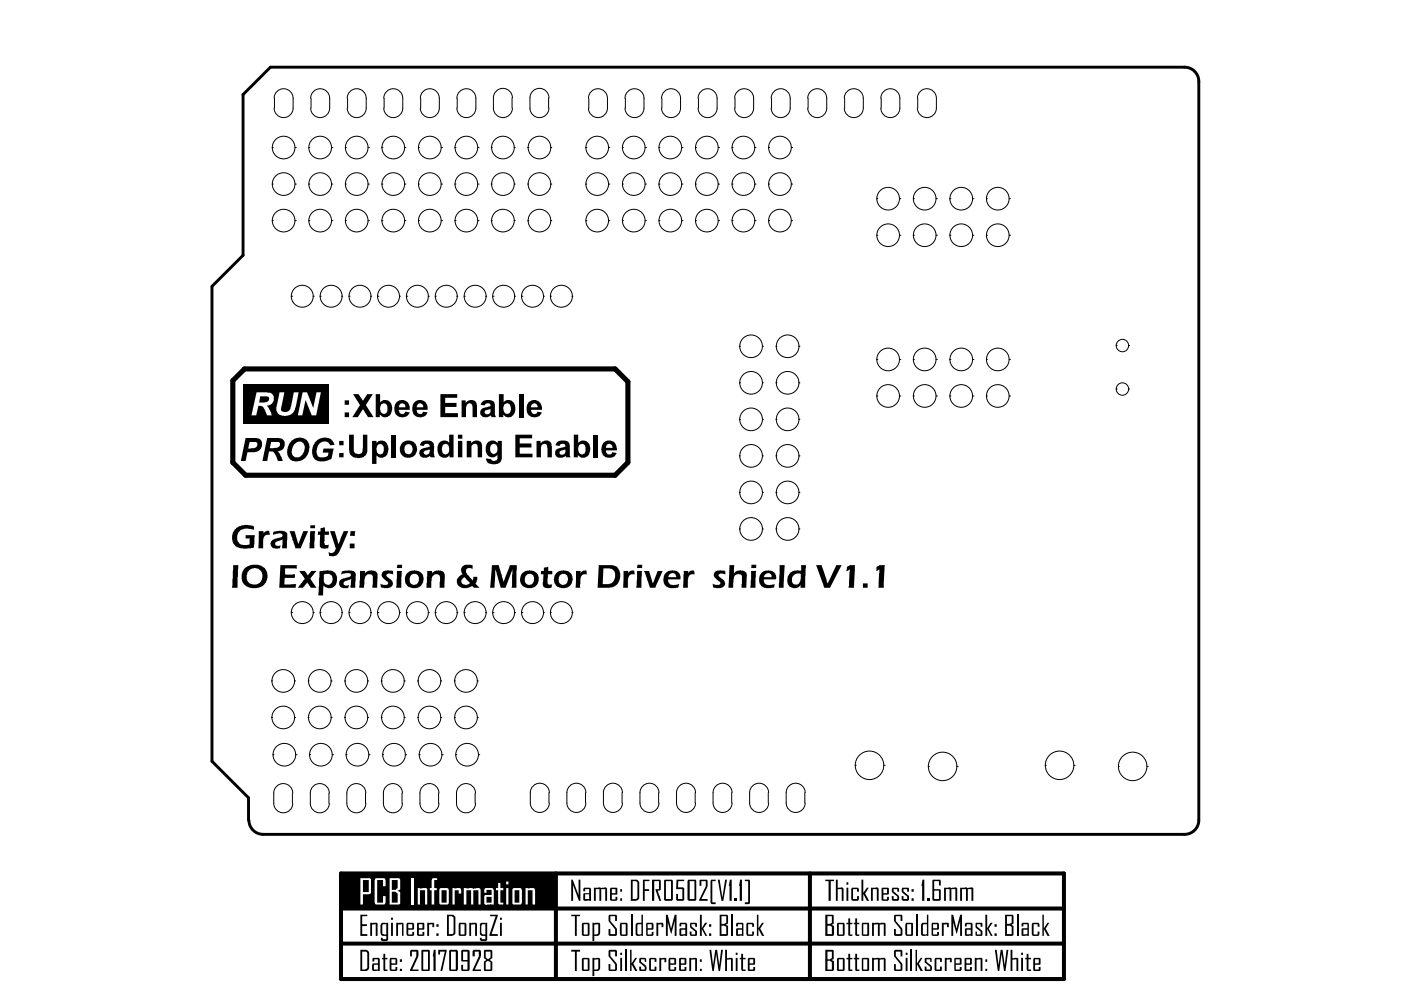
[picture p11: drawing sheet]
<svg xmlns="http://www.w3.org/2000/svg" width="297mm" height="210mm" viewBox="0 0 297 210" stroke-linecap="round" stroke-linejoin="round" font-family="sans-serif">
<path d="M72.3 185.2h153.3v22.4h-153.3zM72.3 192.6h153.3M117.9 185.2v22.4M171.7 185.2v22.4M72.3 200.1h153.3" fill="none" stroke="#000" stroke-width=".85"/>
<g fill="#000">
<path d="M175 186.5h1.8v.3h-.7v4.2h-.4v-4.2h-.7zM177.2 186.5h.4v1.8a.93 .93 0 0 1 1.2 .1v2.6h-.3v-2.5h-.9v2.5h-.4zM179.9 194.7h.3v.9h.5v.4h-.5v2.1h.5v.3h-.6l-.2-.1v-2.3h-.4v-.4h.4zM180.6 188.3h1.4l.1 .8h-.4v-.6h-.8v2.1h.8v-.6h.4v.7l-.2 .3h-1.1l-.3-.3zM181.3 194.7h.4v.9h.5v.4h-.5v2.1h.5v.3h-.6l-.3-.1v-2.3h-.3v-.4h.3zM182.6 186.5h.4v2.8l.8-1.1h.4l-.8 1.3 .9 1.5h-.5l-.8-1.5v1.5h-.4zM184.7 188.2l.3 .1a.93 .93 0 0 1 1.3 .1v2.6h-.4v-2.5h-.9v2.5h-.3zM184.9 195.6l1.8 .1a.9 .9 0 0 1 1.1 .2v2.5h-.4v-2.4h-.9v2.4h-.4v-2.4h-.8v2.4h-.4zM189.2 188.3l1.2-.1 .2 .2v.7h-.4v-.6h-.7v.5l1.1 1.1v.6l-.2 .3h-1l-.3-.2v-.8h.4v.6h.7v-.5l-1.1-1zM189.6 194l1.6-.1 .1 .2v1.2h-.4v-1h-1v1l1.4 1.7v1.2l-.2 .2h-1.3l-.3-.2v-1.2h.4v1.1h1v-1.1l-1.4-1.7zM191.2 188.3l1.4-.1 .1 .2v.7h-.4v-.6h-.7v.5l1.1 1v.8l-.2 .2h-1l-.3-.2v-.8h.4v.6h.7v-.5l-1.1-1zM195.6 186.5h.4v4.5h-.5v-3.2h-.1z"/>
<path d="M196.6 190.5h.5v.5h-.5zM199.7 195.6h1a.31 .31 0 0 1 .3 .1 .31 .31 0 0 1 .2 .3v.6h-.4v-.6h-.7v2.4h-.4zM200.2 188.2l1.3-.1 .3 .2a.81 .81 0 0 1 1.1 .1v2.6h-.3v-2.5h-.9v2.5h-.4v-2.5h-.8v2.5h-.3zM201.7 193.9h.4l.7 3.1 .8-3.1h.4v4.5h-.4v-3.1l-.7 2.7-.9-2.7 .1 3.1h-.4zM203.6 188.2l1.4-.1 .2 .2a.81 .81 0 0 1 1.2 .1v2.6h-.4v-2.5h-.8v2.5h-.4v-2.5h-.8v2.5h-.4zM206.9 195.6h1.2l.2 .2v.7h-.4v-.5h-.8v.4l1.2 1v.9l-.2 .1h-1.1l-.2-.1v-.8h.3v.6h.8v-.6l-1.1-.9zM208.9 193.9h.4v2.9l.7-1.2h.5l-.9 1.3 .9 1.5h-.4l-.8-1.4v1.4h-.4zM218.9 195.6h1.3l.2 .4v.5h-.4v-.5h-.9v2.1h.9v-.6h.4v.6l-.2 .3h-1.2l-.2-.3v-2.1zM221 193.9h.3v2.9l.8-1.2h.4l-.8 1.3 .9 1.5h-.5l-.8-1.4v1.4h-.3zM81.3 202.2h.4v.9h.4v.3h-.4v2.2h.4v.3h-.7l-.1-.2v-2.3h-.3v-.3h.3zM87 201.5h1.6v1.5l-1.2 2.6h1.3v.3h-1.8l1.4-3.1v-1h-1v1h-.4zM92 201.4h.4v4.5h-.5v-3.1h-.2z"/>
<path d="M92.9 201.4h1.8l-.9 4.5h-.4l.9-4.1h-1v.6h-.4zM100.2 201.6l.2-.2 1.5 .1v1.5l-1.2 2.6h1.3v.3h-1.8l1.3-3.1v-1h-.8v1h-.5zM179.9 202.2h.3v.9h.5v.3h-.5v2.2h.5v.3h-.7l-.1-.2v-2.3h-.4v-.3h.4zM181.3 202.2h.4v.9h.5v.3h-.5v2.2h.5v.3h-.7l-.2-.2v-2.3h-.3v-.3h.3zM184.9 203.1h2.4a.31 .31 0 0 1 .3 0 .31 .31 0 0 1 .2 .3v2.5h-.4v-2.5l-.9 .1v2.4h-.4v-2.5l-.8 .1v2.4h-.4zM189.6 201.5l1.5-.1 .2 .2v1.2h-.4v-1h-1v.9l1.4 1.7v1.2l-.2 .3h-1.4l-.2-.2v-1.3h.4v1.2h1v-1.1l-1.4-1.7zM194.1 201.4h.3v2.8l.8-1.1h.4l-.8 1.2 .9 1.6h-.5l-.8-1.4v1.4h-.3zM196.1 203.2l.1-.1h1.1l.2 .1v.7h-.3v-.5h-.8v.5l1.1 .9v1l-1.3 .1-.1-.2v-.8h.3v.7h.8v-.6l-1.1-.9zM198.2 203.2l1.3-.1 .2 .1v.7h-.4v-.5h-.8v2.2h.8v-.7h.4v.8l-.2 .2h-1.2l-.2-.3zM200.3 203.1h1a.31 .31 0 0 1 .4 0 .31 .31 0 0 1 .1 .3v.6h-.4v-.6l-.7 .1v2.4h-.4zM206.7 203.1h1.4l.2 .1v2.7h-.4v-2.5l-.8 .1v2.4h-.4zM210.9 201.4h.4l.4 3.5 .5-3.5h.4l.4 3.5 .4-3.5h.4l-.6 4.5h-.3l-.6-3.7-.4 3.7h-.3z"/>
<path d="M214.3 201.4h.4v1.8l1-.1 .2 .1v2.7h-.4v-2.5l-.8 .1v2.4h-.4zM217.7 202.2h.4v.9h.5v.3h-.5v2.2h.5v.3h-.7l-.2-.3v-2.2h-.3v-.3h.3z"/>
<path d="M175 193.9h1.6l.2 .2v1.8l-.5 .2 .5 .2v1.8l-.2 .3h-1.6zM175.4 194.3v1.6h.6l.4-.3v-1.3zM175.4 196.3v1.8h1v-1.6l-.4-.2z"/>
<path d="M177.5 195.7l1.4-.1 .2 .3-.1 2.5h-1.3l-.2-.1zM177.8 196v2.1h.9v-2.1z"/>
<path d="M179.5 187.1h.4v.5h-.4zM179.5 188.2h.4v2.8h-.4z"/>
<path d="M182.8 195.6h1.3l.2 .2v2.5l-.2 .1h-1.1l-.3-.1zM183 196v2.1h.9v-2.1z"/>
<path d="M186.9 188.4l.2-.2h1.2l.2 .2v1.1l-.2 .2h-1v1h.8v-.6h.4v.7l-.3 .2h-1.1l-.2-.2zM187.3 188.5v.9h.8v-.9z"/>
<path d="M192.1 195.6h1.3l.2 .2v2.5l-.2 .1h-1.2l-.3-.3v-2.1zM192.3 196v2.1h.9v-2.1z"/>
<path d="M193.3 188.5h.4v.6h-.4zM193.3 190.5h.4v.5h-.4z"/>
<path d="M196.5 193.9h.3v4.5h-.3a.84 .84 0 0 1-1.2-.4v-2l.3-.4h.9zM195.7 196.1v1.9l.1 .1h.6h.1v-2.1h-.7z"/>
<path d="M197.6 195.6h1.3l.2 .3v1.1l-.2 .1h-1.1v1h.9v-.5h.4v.6l-.3 .2h-1l-.3-.1zM197.8 196v.8h.9v-.8z"/>
<path d="M197.7 186.7l.1-.2h1.5l.2 .2v1h-.4v-.9h-1v1.7h1.2l.2 .2v2.1l-.3 .2h-1.3l-.2-.2zM198.1 188.8v1.8h1v-1.8z"/>
<path d="M204.7 195.7l1.3-.1 .2 .3v2.5h-1.5l-.1-.1 .1-1.4 1.1-.1v-.8h-.8v.4h-.4zM205 197.1v1h.8v-1z"/>
<path d="M210.9 196h.4v.5h-.4zM210.9 197.9h.4v.5h-.4z"/>
<path d="M213.1 193.9h1.6l.2 .3v1.6l-.5 .3 .5 .2v1.9l-.2 .2h-1.6zM213.5 194.3v1.6h.5l.5-.3v-1.3zM213.5 196.3v1.8h1v-1.6l-.5-.2z"/>
<path d="M216.7 195.7l1.3-.1 .1 .2v2.6h-1a.31 .31 0 0 1-.4 0 .31 .31 0 0 1-.1-.3v-1.1l.1-.2h1.1v-.8h-.8v.4h-.4zM217 197.1v1h.8v-1z"/>
<path d="M76.4 201.4h1.2l.7 .5v3.4l-.6 .6h-1.3zM76.8 201.8v3.8h.6l.5-.4v-3.1l-.3-.3z"/>
<path d="M79 203.2l.1-.1h1.2l.2 .1v2.7l-1.5-.1v-1.5l1.1-.1v-.8h-.7v.5h-.4zM79.3 204.6v1h.8v-1z"/>
<path d="M82.7 203.2l1.3-.1 .2 .1v1.2l-.1 .2h-1.1v1h.8v-.6h.4v.8l-1.4 .1-.1-.2zM83 203.4v.8h.8v-.8z"/>
<path d="M84.8 203.4h.4v.5h-.4zM84.8 205.4h.4v.5h-.4z"/>
<path d="M89.3 201.5l.2-.1h1.5l.1 .1v4.2l-.1 .2h-1.5l-.2-.2zM89.7 201.8v3.8h1v-3.8z"/>
<path d="M95.2 201.5l.2-.1h1.5l.2 .3v3.9l-.2 .3h-1.5l-.2-.2zM95.6 201.8v3.8h1v-3.8z"/>
<path d="M97.8 201.5l.1-.1 1.6 .1 .1 4.1-.3 .3h-1.4l-.1-.2v-1.1h.4v1h.9v-1.7l-1.3-.1zM98.2 201.8v1.7h.9v-1.7z"/>
<path d="M102.6 201.5l.2-.1h1.3l.3 .2v1.6l-.6 .3 .6 .4v1.8l-.2 .2h-1.4l-.2-.2v-1.8l.5-.4-.5-.3zM103 201.8v1.2l.5 .4 .5-.4v-1.2zM103 204v1.6h1v-1.6l-.5-.3z"/>
<path d="M175 201.4h1.6l.2 .1v1.8l-.5 .2 .5 .3v1.8l-.2 .3h-1.6zM175.4 201.8v1.6h.6l.4-.3v-1.3zM175.4 203.7v1.9h1v-1.6l-.4-.3z"/>
<path d="M177.5 203.2l1.3-.1 .3 .2-.1 2.5-1.4 .1-.1-.2zM177.8 203.4v2.2h.9v-2.2z"/>
<path d="M182.7 203.2l.2-.1h1.1l.3 .1v2.5l-.2 .2h-1.2l-.2-.2zM183 203.4v2.2h.9v-2.2z"/>
<path d="M192 202h.4v.5h-.4zM192 203.1h.4v2.8h-.4z"/>
<path d="M202.3 203.2l.2-.1h1.1l.3 .2v1.1l-.2 .2h-1.1v1h.9v-.6h.4l-.1 .8-1.3 .1-.2-.2zM202.6 203.4v.8h.9v-.8z"/>
<path d="M204.5 203.2l.2-.1h1.1l.2 .1v1.2l-.1 .2h-1v1h.8v-.6h.3v.7l-.1 .2h-1.2l-.2-.2zM204.9 203.4v.8h.8v-.8z"/>
<path d="M208.9 203.4h.4v.5h-.4zM208.9 205.4h.4v.5h-.4z"/>
<path d="M216.5 202h.4v.5h-.4zM216.5 203.1h.4v2.8h-.4z"/>
<path d="M219.1 203.2l1.3-.1 .2 .1v1.2l-.1 .2h-1v1h.7v-.6h.4v.7l-.1 .2h-1.3l-.1-.2zM219.5 203.4v.8h.7v-.8z"/>
</g>
<path d="M194.5 193.9v4.5M215.8 193.9v4.5M193.2 201.4v4.5" fill="none" stroke="#000" stroke-width=".39"/>
<path d="M72.3 185.3h45.3v7.3h-45.3z" fill-rule="evenodd" fill="#000"/>
<g fill="#fff">
<path d="M79.5 186.4l.2-.2h1.8l.2 .2 .1 1.5h-.6v-1.3h-1.2v4.8h1.2v-1.4h.6v1.4l-.3 .4h-1.8l-.2-.2z"/>
<path d="M87.2 186.2h.5v5.6h-.5z"/>
<path d="M88.6 188.3h.4v.1l1.2-.1a.31 .31 0 0 1 .4 .4v3.1h-.5v-3h-1.1v3h-.4z"/>
<path d="M91.6 186.4l.1-.2h1v.4h-.6v1.7h.5v.5h-.5v3h-.6v-3h-.4v-.5h.4z"/>
<path d="M95.9 188.3l.6 .1a1.27 1.27 0 0 1 1.2 .1l.1 1h-.5v-.7h-.9v3h-.5z"/>
<path d="M98.3 188.3h.6v.1l.5-.1h.7l.2 .1h.6a.67 .67 0 0 1 1 .3v3.1h-.5v-3h-1v3h-.5v-3h-1v3h-.6z"/>
<path d="M105.6 187.2h.5v1.1h.6v.5h-.6v2.6h.6v.4h-.8l-.3-.2v-2.8h-.4v-.5h.4z"/>
<path d="M111.4 188.3h.5v.1l.5-.1a.76 .76 0 0 1 1 .4v3.1h-.5v-3h-1v3h-.5z"/>
<path d="M76.4 186.2h1.9a.31 .31 0 0 1 .4 .4v2.8l-.4 .2h-1.4v2.2h-.5zM76.9 186.6v2.5h1.3v-2.5z"/>
<path d="M82.6 186.2h2l.3 .3v2l-.7 .3 .7 .3v2.4l-.3 .3h-2zM83.1 186.6v2.1h.7l.5-.4v-1.7zM83.1 189.1v2.3h1.2v-1.9l-.5-.4z"/>
<path d="M93.2 188.4l.2-.1h1.4l.3 .1 .1 3.1-.3 .3h-1.5l-.3-.2zM93.6 188.8v2.6h1.1v-2.6z"/>
<path d="M102.8 188.4l.1-.1h1.5l.2 .1 .1 3.4-.7-.1-1 .2-.3-.3v-1.6l.1-.2h1.4v-1.1h-1.1v.6h-.4zM103.1 190.1v1.3h1.1v-1.3z"/>
<path d="M107.3 186.9h.5v.6h-.5zM107.3 188.3h.5v3.5h-.5z"/>
<path d="M108.6 188.5l.3-.2h1.3a.41 .41 0 0 1 .5 .5l-.1 2.8-.2 .2h-1.4a.31 .31 0 0 1-.4-.4zM109.1 188.8v2.6h1v-2.6z"/>
</g>
<g fill="#000">
<path d="M49.7 112.3a3.7 3.7 0 0 1 4.1-.7v.1a.35 .35 0 0 1 .1 .3 .35 .35 0 0 1-.3 .3 2.47 2.47 0 0 0-3.2 .8v.1a1.67 1.67 0 0 0 .4 2 1.67 1.67 0 0 0 1.9 .3l.2-.1v-1.2h-.8v-.4a.29 .29 0 0 1 .1-.4 .29 .29 0 0 1 .3 .1h1.5l-.1 2.6-2.1 .2a2.36 2.36 0 0 1-2.4-3.3zM54.9 112.6h1v.6l.2-.4a.67 .67 0 0 1 1-.1l.1 .4a.35 .35 0 0 1-.2 .3 .35 .35 0 0 1-.4 0 1.38 1.38 0 0 0-.8 1.7v1.2h-1zM58 112.8l1-.2a1.53 1.53 0 0 1 1.9 .6l-.1 3.1h-.7a.29 .29 0 0 1-.3-.2 .29 .29 0 0 1 0-.3l.1-1.5-.4 .3a1.52 1.52 0 0 0-1.1 .6 .69 .69 0 0 0 1 .4h.1a.73 .73 0 0 1-1 .7 1.02 1.02 0 0 1-1.1-.8 1.02 1.02 0 0 1 .8-1.2l.8-.2a.71 .71 0 0 0 .8-.9l-.8-.1-1.1 .3zM61.4 112.6h1.1l.7 2.7 1-2.3a.43 .43 0 0 1 .2-.4 .43 .43 0 0 1 .5 0h.4l-1.5 3.7h-.3a.67 .67 0 0 1-.8-.1 .67 .67 0 0 1-.2-.6zM68 112l.9-.2v.9h.8v.7h-.9v1.2a.69 .69 0 0 0 .4 1l.5-.1a.57 .57 0 0 1-.1 .6 .57 .57 0 0 1-.6 .2 .97 .97 0 0 1-1.2-.7l.1-2.2-.6-.1 .1-.6h.6zM70 112.6h.6a.44 .44 0 0 1 .5 .6l.7 2.3 .9-2.4a.62 .62 0 0 1 .9-.5h.2l-1.9 4.4a1.66 1.66 0 0 1-2.2 .8v-.7a1.06 1.06 0 0 0 1.5-.8zM76.4 193.9h1.5v.4h-1.1v1.7h1v.3h-1v1.8h1.1v.3h-1.5zM78.5 195.6l1.5 .1v2.7h-.3v-2.4h-.8v2.4h-.4zM84 195.6l1.6 .1v2.7h-.4v-2.4h-.8v2.4h-.4zM90.6 195.6h1a.31 .31 0 0 1 .3 .1 .31 .31 0 0 1 .2 .3v.6h-.4v-.6h-.7v2.4h-.4zM99.5 195.6l1.5 .1 .1 2.7h-.4v-2.4h-.8v2.4h-.4zM103.9 193.9h1.6l-1.3 4.2h1.3v.3h-1.7l1.3-4.1h-1.2z"/>
<path d="M121.1 193.9h1.9v.4h-.7v4.1h-.4v-4.1h-.8zM121.1 186.5h.3l1.3 3.3v-3.3h.4v4.5h-.4l-1.2-3.3v3.3h-.4zM125.9 188.2l1.3-.1 .4 .2a.81 .81 0 0 1 1.1 .1v2.6h-.4v-2.5h-.8v2.5h-.4v-2.5h-.8v2.5h-.4zM129.1 194l1.6-.1 .1 .2v1.2h-.4v-1h-1v1l1.4 1.7v1.2l-.2 .2h-1.3l-.3-.2v-1.2h.4v1.1h1v-1.1l-1.4-1.7zM136.3 186.5h1.4v.3h-1v1.7h.9v.4h-.9v2.1h-.4zM138.2 186.5h1.7l.2 .2v1.9l-.2 .2h-.5l.8 2.2h-.4l-.9-2.4 .8-.1v-1.7h-1v4.2h-.5zM139.2 195.6h1.3l.1 .2v.8h-.3v-.6h-.7v2.4h-.4zM141.2 193.9h.4l.7 3.1 .7-3.1h.4v4.5h-.4v-3.1l-.6 2.7-.9-2.7 .1 3.1h-.4zM143.4 186.5h1.7v.3h-1.3l-.1 1.3h1.1l.3 .2v2.5l-.3 .2h-1.2l-.2-.2v-1.3h.3v1.1h1v-2.1h-1.3zM146.4 195.6h1.2l.2 .2v.7h-.4v-.5h-.8v.4l1.2 1v.9l-.2 .1h-1.1l-.3-.3v-.6h.4v.6h.8v-.6l-1.1-.9zM148.4 193.9h.4v2.9l.7-1.2h.4l-.8 1.3 .8 1.5h-.3l-.8-1.4v1.4h-.4zM148.3 186.6l1.6-.1 .1 .2v1.2l-1.3 2.7h1.3v.4h-1.8l1.4-3.1v-1.1h-.9v1h-.4z"/>
<path d="M150.7 186.6l1-.1v.3h-.7v4.5h.7v.4h-.8l-.3-.2zM152.2 186.5h.4l.5 3.9 .6-3.9h.4l-.7 4.5h-.4zM154.7 186.5h.4v4.5h-.4v-3.2h-.2zM155.8 190.5h.4v.5h-.4zM156.9 186.5h.4v4.5h-.5v-3.2h-.1zM157.9 186.5h1l.1 .2v4.8l-.2 .2h-.9v-.4h.7v-4.5h-.7zM158.3 195.7l1.3-.1 .3 .4v.5h-.4v-.5h-.9v2.1h.9v-.6h.4v.6l-.3 .3h-1.1l-.3-.3zM160.5 193.9h.3v2.9l.8-1.2h.4l-.8 1.3 .8 1.5h-.4l-.8-1.4v1.4h-.3zM121.1 201.4h1.9v.4h-.7v4.1h-.4v-4.1h-.8zM129.1 201.5l1.5-.1 .2 .2v1.2h-.4v-1h-1v.9l1.4 1.7v1.2l-.2 .3h-1.4l-.2-.2v-1.3h.4v1.2h1v-1.1l-1.4-1.7zM133.6 201.4h.3v2.8l.8-1.1h.4l-.8 1.2 .8 1.6h-.4l-.8-1.4v1.4h-.3zM135.5 203.2l.2-.1h1.1l.2 .1v.7h-.3v-.5h-.8v.5l1.1 .9 .1 .8-.3 .3h-1.1l-.2-.2v-.8h.4v.7h.8v-.6l-1.2-.9z"/>
<path d="M137.7 203.2l1.2-.1 .3 .1v.7h-.4v-.5h-.8v2.2h.8v-.7h.4v.8l-.2 .2h-1.2l-.2-.3zM139.8 203.1h1a.31 .31 0 0 1 .3 0 .31 .31 0 0 1 .2 .3v.6h-.4v-.6l-.7 .1v2.4h-.4zM146.1 203.1h1.5l.2 .1v2.7h-.4v-2.5l-.9 .1v2.4h-.4zM150.4 201.4h.4l.4 3.5 .5-3.5h.3l.5 3.5 .4-3.5h.4l-.6 4.5h-.4l-.5-3.7-.5 3.7h-.3zM153.7 201.4h.4v1.8l1.1-.1 .2 .1v2.7h-.4v-2.5l-.9 .1v2.4h-.4zM157.2 202.2h.3v.9h.6v.3h-.6v2.2h.6v.3h-.7l-.2-.3v-2.2h-.4v-.3h.4z"/>
<path d="M65.8 111.4h1v.6h-1zM65.8 112.6h.7a.26 .26 0 0 1 .3 .1 .26 .26 0 0 1 0 .3l-.2 2.9a.36 .36 0 0 1-.1 .3 .36 .36 0 0 1-.4 .1h-.5z"/>
<path d="M74.3 112.6h1l-.1 1h-.6a.35 .35 0 0 1-.4-.2 .35 .35 0 0 1 .1-.4zM74.2 115.2h.6a.28 .28 0 0 1 .3 .1 .28 .28 0 0 1 .1 .3v.7h-.7a.27 .27 0 0 1-.3 0 .27 .27 0 0 1 0-.4z"/>
<path d="M80.7 195.9a1.08 1.08 0 0 1 1.2-.2l.4-.1v3.7l-.3 .2h-.9l-.4-.2v-.5h.4v.3h.8v-.7h-.8l-.4-.3zM81.1 196v1.9l.3 .2h.5v-2.1z"/>
<path d="M82.9 194.6h.4v.4h-.4zM82.9 195.6h.4v2.8h-.4z"/>
<path d="M86.3 195.6h1.3l.2 .3v1.1l-.2 .1h-1v1h.8v-.5h.4v.6l-.2 .2h-1.2l-.2-.3v-2.1zM86.6 196v.8h.8v-.8z"/>
<path d="M88.4 195.8l.2-.2h1.2l.2 .2v1.2l-.2 .1h-1v1h.8v-.5h.4v.7l-.2 .1h-1.2l-.2-.1zM88.8 196v.8h.8v-.8z"/>
<path d="M92.5 196h.5v.5h-.5zM92.5 197.9h.5v.5h-.5z"/>
<path d="M94.8 193.9h1.3l.5 .5v3.5l-.4 .4-.3 .1h-1.1zM95.2 194.3v3.8h.7l.3-.3v-3.2l-.4-.3z"/>
<path d="M97.3 195.7l1.4-.1 .2 .3-.1 2.5h-1.3l-.2-.1zM97.6 196v2.1h.9v-2.1z"/>
<path d="M101.7 195.9a.98 .98 0 0 1 1.2-.2l.4-.1v3.7l-.2 .2h-1l-.4-.2v-.5h.4v.3h.8v-.7h-.8l-.4-.3zM102.1 196.1v1.7l.3 .3h.5v-2.1h-.6z"/>
<path d="M106 194.6h.4v.4h-.4zM106 195.6h.4v2.8h-.4z"/>
<path d="M123.4 195.7l1.4-.1 .2 .2v2.4l-.2 .2h-1.2l-.2-.2zM123.8 196v2.1h.8v-2.1z"/>
<path d="M123.8 188.3l1.3-.1 .2 .2v2.6l-.5-.1a1.08 1.08 0 0 1-1.1-.1v-1.3l.1-.1h1.1v-.9h-.8v.5h-.4zM124.1 189.6v1h.8v-1z"/>
<path d="M125.6 195.6l.6 .1a.9 .9 0 0 1 1 .2v2.2l-.4 .3h-.8v1.1h-.4zM126 196v2.1h.5l.4-.2v-1.9z"/>
<path d="M129.4 188.3h1.5l-.1 1.4h-1.1v1h.8v-.6h.4v.7l-.2 .2h-1.1l-.3-.2zM129.7 188.5v.9h.8v-.9z"/>
<path d="M131.5 188.5h.4v.6h-.4zM131.5 190.5h.4v.5h-.4z"/>
<path d="M131.5 195.7l1.4-.1 .2 .2v2.5l-.2 .1h-1.2l-.2-.1zM131.8 196v2.1h.9v-2.1z"/>
<path d="M133.7 186.5h1.4l.4 .6v3.4l-.3 .3-.4 .2h-1.1zM134.1 186.8v3.8h.7l.3-.2v-3.3l-.3-.3z"/>
<path d="M136 193.9h.3v4.5h-.3a.84 .84 0 0 1-1.2-.4v-2l.3-.4h.9zM135.1 196.1v1.9l.2 .1h.5h.2v-2.1h-.7z"/>
<path d="M137.1 195.6h1.3l.2 .3v1.1l-.2 .1h-1.1v1h.9v-.5h.4v.6l-.3 .2h-1.1l-.2-.1zM137.3 196v.8h.9v-.8z"/>
<path d="M140.8 186.7l.2-.2h1.5l.2 .2v4.1l-.3 .2h-1.4l-.2-.2zM141.2 186.8v3.8h1.1v-3.8z"/>
<path d="M144.1 195.7l1.4-.1 .2 .3v2.5h-1.5l-.1-.1v-1.3l.1-.2h1.1v-.8h-.9v.4h-.3zM144.4 197.1v1h.9v-1z"/>
<path d="M145.8 186.6l1.7-.1 .1 .2v4.1l-.2 .2h-1.3l-.3-.3zM146.2 186.8v3.8h1v-3.8z"/>
<path d="M150.3 196h.5v.5h-.5zM150.3 197.9h.5v.5h-.5z"/>
<path d="M152.6 193.9h1.6l.2 .3v1.6l-.6 .3 .6 .2v1.9l-.3 .2h-1.5zM153 194.3v1.6h.5l.5-.3v-1.3zM153 196.3v1.8h1v-1.6l-.5-.2z"/>
<path d="M156.1 195.7l1.4-.1 .1 .2v2.6h-1.1a.31 .31 0 0 1-.3 0 .31 .31 0 0 1-.1-.3v-1.1l.1-.2h1.1v-.8h-.8v.4h-.4zM156.5 197.1v1h.8v-1z"/>
<path d="M123.4 203.2l1.4-.1 .2 .1v2.4l-.2 .3h-1.3l-.1-.3zM123.8 203.4v2.2h.8v-2.2z"/>
<path d="M125.6 203.1h1.2a.31 .31 0 0 1 .3 0 .31 .31 0 0 1 .1 .3v2.2l-.4 .3h-.8v1.1h-.4zM126 203.5v2.1h.6l.3-.3v-1.9z"/>
<path d="M131.5 202h.4v.5h-.4zM131.5 203.1h.4v2.8h-.4z"/>
<path d="M141.8 203.2l.2-.1h1.1l.3 .2v1.1l-.2 .2h-1.1v1h.9v-.6h.4l-.1 .8-1.3 .1-.2-.2zM142.1 203.4v.8h.9v-.8z"/>
<path d="M144 203.2l.1-.1h1.2l.2 .1v1.2l-.1 .2h-1v1h.7v-.6h.4v.7l-.1 .2h-1.3l-.1-.2zM144.4 203.4v.8h.7v-.8z"/>
<path d="M148.4 203.4h.4v.5h-.4zM148.4 205.4h.4v.5h-.4z"/>
<path d="M156 202h.4v.5h-.4zM156 203.1h.4v2.8h-.4z"/>
<path d="M158.5 203.2l.2-.1h1.2l.2 .1v1.2l-.2 .2h-1v1h.8v-.6h.4v.7l-.2 .2h-1.2l-.2-.2zM158.9 203.4v.8h.8v-.8z"/>
</g>
<path d="M133.9 193.9v4.5M155.3 193.9v4.5M132.7 201.4v4.5" fill="none" stroke="#000" stroke-width=".39"/>
<g fill="none" stroke="#000" stroke-width=".21">
<path d="M57.7 39h.1M57.7 31.3h.1M58.1 20.8a2.01 2.01 0 0 1 2-2 2.01 2.01 0 0 1 2 2 3.7 3.7 0 0 1-.5 3.5 2.01 2.01 0 0 1-2.2 .5 2.01 2.01 0 0 1-1.3-1.9M58.2 20.8v2.1M62.6 39h.1M62.6 31.3h.1M65.5 39h.1M65.5 31.3h.1M65.9 20.8a2.01 2.01 0 0 1 2-2 2.01 2.01 0 0 1 2 2 3.7 3.7 0 0 1-.6 3.5 2.01 2.01 0 0 1-2.2 .5 2.01 2.01 0 0 1-1.2-1.9M65.9 20.8v2.1M70.4 39h.1M70.4 31.3h.1"/>
<path d="M73.2 39h.1M73.2 31.3h.1M73.6 20.8a2.01 2.01 0 0 1 2-2 2.01 2.01 0 0 1 2 2 3.7 3.7 0 0 1-.5 3.5 2.01 2.01 0 0 1-2.2 .5 2.01 2.01 0 0 1-1.3-1.9M73.7 20.8v2.1M78.1 39h.1M78.1 31.3h.1M81 39h.1M81 31.3h.1M81.4 20.8a2.01 2.01 0 0 1 2-2 2.01 2.01 0 0 1 2 2 3.7 3.7 0 0 1-.6 3.5 2.01 2.01 0 0 1-2.2 .5 2.01 2.01 0 0 1-1.2-1.9M81.4 20.8v2.1M85.9 39h.1M85.9 31.3h.1"/>
<path d="M88.7 39h.1M88.7 31.3h.1M89.1 20.8a2.01 2.01 0 0 1 2-2 2.01 2.01 0 0 1 2 2 3.7 3.7 0 0 1-.5 3.5 2.01 2.01 0 0 1-2.2 .5 2.01 2.01 0 0 1-1.3-1.9M89.2 20.8v2.1M93.6 39h.1M93.6 31.3h.1M96.5 39h.1M96.5 31.3h.1M96.9 20.8a2.01 2.01 0 0 1 2-2 2.01 2.01 0 0 1 2 2 3.7 3.7 0 0 1-.6 3.5 2.01 2.01 0 0 1-2.2 .5 2.01 2.01 0 0 1-1.2-1.9M96.9 20.8v2.1M101.4 39h.1M101.4 31.3h.1"/>
<path d="M104.1 39h.1M104.1 31.3h.1M108.6 20.7v2.2M108.6 20.7a2.01 2.01 0 0 0-2-2 2.01 2.01 0 0 0-2 2v2.2a2.01 2.01 0 0 0 2 2 2.01 2.01 0 0 0 2-2M109 39h.1M109 31.3h.1M111.9 39h.1M111.9 31.3h.1M116.3 20.7v2.2M116.4 20.7a2.01 2.01 0 0 0-2-2 2.01 2.01 0 0 0-2 2v2.2a2.01 2.01 0 0 0 2 2 2.01 2.01 0 0 0 2-2M116.8 39h.1M116.8 31.3h.1"/>
<path d="M124.2 39h.1M124.2 31.3h.1M124.8 20.8a2.01 2.01 0 0 1 2-2 2.01 2.01 0 0 1 2 2 3.7 3.7 0 0 1-.6 3.5 2.01 2.01 0 0 1-2.2 .5 2.01 2.01 0 0 1-1.2-1.9M124.8 20.8v2.1M129.1 39h.1M129.1 31.3h.1M132 39h.1M132 31.3h.1M132.5 20.8a2.01 2.01 0 0 1 2-2 2.01 2.01 0 0 1 2 2 3.7 3.7 0 0 1-.6 3.5 2.01 2.01 0 0 1-2.1 .5 2.01 2.01 0 0 1-1.3-1.9M132.6 20.8v2.1M136.8 39h.1M136.8 31.3h.1"/>
<path d="M139.7 39h.1M139.7 31.3h.1M140.3 20.8a2.01 2.01 0 0 1 2-2 2.01 2.01 0 0 1 2 2 3.7 3.7 0 0 1-.6 3.5 2.01 2.01 0 0 1-2.2 .5 2.01 2.01 0 0 1-1.2-1.9M140.3 20.8v2.1M144.6 39h.1M144.6 31.3h.1M147.5 39h.1M147.5 31.3h.1M148 20.8a2.01 2.01 0 0 1 2-2 2.01 2.01 0 0 1 2 2 3.7 3.7 0 0 1-.6 3.5 2.01 2.01 0 0 1-2.1 .5 2.01 2.01 0 0 1-1.3-1.9M148.1 20.8v2.1M152.3 39h.1M152.3 31.3h.1"/>
<path d="M155.2 39h.1M155.2 31.3h.1M155.8 20.8a2.01 2.01 0 0 1 2-2 2.01 2.01 0 0 1 2 2 3.7 3.7 0 0 1-.6 3.5 2.01 2.01 0 0 1-2.2 .5 2.01 2.01 0 0 1-1.2-1.9M155.8 20.8v2.1M160.1 39h.1M160.1 31.3h.1M163 39h.1M163 31.3h.1M163.5 20.8a2.01 2.01 0 0 1 2-2 2.01 2.01 0 0 1 2 2 3.7 3.7 0 0 1-.6 3.5 2.01 2.01 0 0 1-2.1 .5 2.01 2.01 0 0 1-1.3-1.9M163.6 20.8v2.1M167.8 39h.1M167.8 31.3h.1"/>
<path d="M171.3 20.8a2.01 2.01 0 0 1 2-2 2.01 2.01 0 0 1 2 2 3.7 3.7 0 0 1-.6 3.5 2.01 2.01 0 0 1-2.2 .5 2.01 2.01 0 0 1-1.2-1.9M171.3 20.8v2.1M179 20.8a2.01 2.01 0 0 1 2-2 2.01 2.01 0 0 1 2 2 3.7 3.7 0 0 1-.6 3.5 2.01 2.01 0 0 1-2.2 .5 2.01 2.01 0 0 1-1.2-1.9M179.1 20.8v2.1M186.8 20.8a2.01 2.01 0 0 1 2-2 2.01 2.01 0 0 1 2 2 3.7 3.7 0 0 1-.6 3.5 2.01 2.01 0 0 1-2.2 .5 2.01 2.01 0 0 1-1.2-1.9M186.8 20.8v2.1M194.5 20.8a2.01 2.01 0 0 1 2-2 2.01 2.01 0 0 1 2 2 3.7 3.7 0 0 1-.6 3.5 2.01 2.01 0 0 1-2.2 .5 2.01 2.01 0 0 1-1.2-1.9M194.6 20.8v2.1M57.7 46.8h.1M62.6 46.8h.1M65.5 46.8h.1M70.4 46.8h.1"/>
<path d="M73.2 46.8h.1M78.1 46.8h.1M81 46.8h.1M85.9 46.8h.1M88.7 46.8h.1M93.6 46.8h.1M96.5 46.8h.1M101.4 46.8h.1M104.1 46.8h.1M109 46.8h.1M111.9 46.8h.1M116.8 46.8h.1"/>
<path d="M124.2 46.8h.1M129.1 46.8h.1M132 46.8h.1M136.8 46.8h.1M139.7 46.8h.1M144.6 46.8h.1M147.5 46.8h.1M152.3 46.8h.1M155.2 46.8h.1M160.1 46.8h.1M163 46.8h.1M167.8 46.8h.1"/>
<path d="M185.9 42.1h.1M185.9 49.9h.1M190.8 42.1h.1M190.8 49.9h.1M193.7 42.1h.1M193.7 49.9h.1M198.5 42.1h.1M198.5 49.9h.1M201.4 42.1h.1M201.4 49.9h.1M206.3 42.1h.1M206.3 49.9h.1"/>
<path d="M209.1 42.1h.1M209.1 49.9h.1M214 42.1h.1M214 49.9h.1M61.8 62.8h.1M66.4 62.8h.1M67.9 62.8h.1M72.5 62.8h.1M74 62.8h.1M78.6 62.8h.1M80.1 62.8h.1M84.7 62.8h.1"/>
<path d="M86.2 62.8h.1M90.8 62.8h.1M92.3 62.8h.1M96.9 62.8h.1M98.4 62.8h.1M103 62.8h.1M104.5 62.8h.1M109.1 62.8h.1M110.7 62.8h.1M115.2 62.8h.1M116.7 62.8h.1M121.3 62.8h.1"/>
<path d="M156.8 73.4h.1M161.6 73.4h.1M164.5 73.4h.1M169.4 73.4h.1M185.9 76.2h.1M190.8 76.2h.1M193.7 76.2h.1M198.5 76.2h.1M201.4 76.2h.1M206.3 76.2h.1M209.1 76.2h.1M214 76.2h.1"/>
<path d="M236.7 73.3h.1M236.7 73.3a1.32 1.32 0 0 0 1.3 1.3 1.32 1.32 0 0 0 1.3-1.3M236.7 73.3a1.32 1.32 0 0 1 1.3-1.4 1.32 1.32 0 0 1 1.3 1.4M239.3 73.3h.1M156.8 88.9h.1M156.8 96.7h.1M156.8 81.2h.1M161.6 88.9h.1M161.6 96.7h.1M161.6 81.2h.1M164.5 96.7h.1M164.5 88.9h.1"/>
<path d="M164.5 81.2h.1M169.4 96.7h.1M169.4 88.9h.1M169.4 81.2h.1M185.9 84h.1M190.8 84h.1M193.7 84h.1M198.5 84h.1M201.4 84h.1M206.3 84h.1M209.1 84h.1M214 84h.1"/>
<path d="M236.7 82.5h.1M236.7 82.5a1.32 1.32 0 0 0 1.3 1.3 1.32 1.32 0 0 0 1.3-1.3M236.7 82.5a1.32 1.32 0 0 1 1.3-1.3 1.32 1.32 0 0 1 1.3 1.3M239.3 82.5h.1M156.8 104.4h.1M156.8 112.1h.1M161.6 104.4h.1M161.6 112.1h.1M164.5 104.4h.1M164.5 112.1h.1M169.4 104.4h.1M169.4 112.1h.1"/>
<path d="M61.8 129.9h.1M66.4 129.9h.1M67.9 129.9h.1M72.5 129.9h.1M74 129.9h.1M78.6 129.9h.1M80.1 129.9h.1M84.7 129.9h.1M86.2 129.9h.1M90.8 129.9h.1M92.3 129.9h.1M96.9 129.9h.1"/>
<path d="M98.4 129.9h.1M103 129.9h.1M104.5 129.9h.1M109.1 129.9h.1M110.7 129.9h.1M115.2 129.9h.1M116.7 129.9h.1M121.3 129.9h.1M57.6 144.4h.1M57.6 152.1h.1M62.5 144.4h.1M62.5 152.1h.1"/>
<path d="M65.3 144.4h.1M65.3 152.1h.1M70.2 144.4h.1M70.2 152.1h.1M73.1 144.4h.1M73.1 152.1h.1M78 144.4h.1M78 152.1h.1M80.8 144.4h.1M80.8 152.1h.1M85.7 144.4h.1M85.7 152.1h.1"/>
<path d="M88.6 144.4h.1M88.6 152.1h.1M93.5 144.4h.1M93.5 152.1h.1M96.3 144.4h.1M96.3 152.1h.1M101.2 144.4h.1M101.2 152.1h.1M57.9 160h.1M62 168.2v2.1M62.1 168.2a2.01 2.01 0 0 0-2-2.1 2.01 2.01 0 0 0-2.1 2.1v2.1a2.01 2.01 0 0 0 2.1 2 2.01 2.01 0 0 0 2-2M62.8 160h.1"/>
<path d="M65.6 160h.1M69.7 168.2v2.1M69.8 168.2a2.01 2.01 0 0 0-2-2.1 2.01 2.01 0 0 0-2 2.1v2.1a2.01 2.01 0 0 0 2 2 2.01 2.01 0 0 0 2-2M70.5 160h.1M73.4 160h.1M77.5 168.2v2.1M77.6 168.2a2.01 2.01 0 0 0-2-2.1 2.01 2.01 0 0 0-2.1 2.1v2.1a2.01 2.01 0 0 0 2.1 2 2.01 2.01 0 0 0 2-2M78.3 160h.1M81.1 160h.1M85.2 168.2v2.1M85.3 168.2a2.01 2.01 0 0 0-2-2.1 2.01 2.01 0 0 0-2 2.1v2.1a2.01 2.01 0 0 0 2 2 2.01 2.01 0 0 0 2-2M86 160h.1"/>
<path d="M88.9 160h.1M93 168.2v2.1M93.1 168.2a2.01 2.01 0 0 0-2-2.1 2.01 2.01 0 0 0-2.1 2.1v2.1a2.01 2.01 0 0 0 2.1 2 2.01 2.01 0 0 0 2-2M93.8 160h.1M96.6 160h.1M100.7 168.2v2.1M100.8 168.2a2.01 2.01 0 0 0-2-2.1 2.01 2.01 0 0 0-2 2.1v2.1a2.01 2.01 0 0 0 2 2 2.01 2.01 0 0 0 2-2M101.5 160h.1M116.4 168.1v2.1M116.5 168.1a2.01 2.01 0 0 0-2-2 2.01 2.01 0 0 0-2.1 2v2.1a2.01 2.01 0 0 0 2.1 2.1 2.01 2.01 0 0 0 2-2.1M124.1 168.1v2.1M124.2 168.1a2.01 2.01 0 0 0-2-2 2.01 2.01 0 0 0-2 2v2.1a2.01 2.01 0 0 0 2 2.1 2.01 2.01 0 0 0 2-2.1"/>
<path d="M131.9 168.1v2.1M132 168.1a2.01 2.01 0 0 0-2-2 2.01 2.01 0 0 0-2.1 2v2.1a2.01 2.01 0 0 0 2.1 2.1 2.01 2.01 0 0 0 2-2.1M139.6 168.1v2.1M139.7 168.1a2.01 2.01 0 0 0-2-2 2.01 2.01 0 0 0-2 2v2.1a2.01 2.01 0 0 0 2 2.1 2.01 2.01 0 0 0 2-2.1M147.4 168.1v2.1M147.5 168.1a2.01 2.01 0 0 0-2-2 2.01 2.01 0 0 0-2.1 2v2.1a2.01 2.01 0 0 0 2.1 2.1 2.01 2.01 0 0 0 2-2.1M155.1 168.1v2.1M155.2 168.1a2.01 2.01 0 0 0-2-2 2.01 2.01 0 0 0-2 2v2.1a2.01 2.01 0 0 0 2 2.1 2.01 2.01 0 0 0 2-2.1M162.9 168.1v2.1M163 168.1a2.01 2.01 0 0 0-2.1-2 2.01 2.01 0 0 0-2 2v2.1a2.01 2.01 0 0 0 2 2.1 2.01 2.01 0 0 0 2.1-2.1M170.6 168.1v2.1M170.7 168.1a2.01 2.01 0 0 0-2-2 2.01 2.01 0 0 0-2 2v2.1a2.01 2.01 0 0 0 2 2.1 2.01 2.01 0 0 0 2-2.1"/>
<path d="M181.3 162.3h.1M187.5 162.3h.1M196.8 162.5h.1M202.9 162.5h.1M221.6 162.3h.1M227.7 162.3h.1M237.1 162.5h.1M243.2 162.5h.1"/>
<circle cx="60.1" cy="31.3" r="2.4"/>
<circle cx="60.1" cy="39" r="2.4"/>
<circle cx="67.9" cy="31.3" r="2.4"/>
<circle cx="67.9" cy="39" r="2.4"/>
<circle cx="75.6" cy="31.3" r="2.4"/>
<circle cx="75.6" cy="39" r="2.4"/>
<circle cx="83.4" cy="31.3" r="2.4"/>
<circle cx="83.4" cy="39" r="2.4"/>
<circle cx="91.1" cy="31.3" r="2.4"/>
<circle cx="91.1" cy="39" r="2.4"/>
<circle cx="98.9" cy="31.3" r="2.4"/>
<circle cx="98.9" cy="39" r="2.4"/>
<circle cx="106.6" cy="39" r="2.4"/>
<circle cx="106.6" cy="31.3" r="2.4"/>
<circle cx="114.4" cy="39" r="2.4"/>
<circle cx="114.4" cy="31.3" r="2.4"/>
<circle cx="126.6" cy="31.3" r="2.4"/>
<circle cx="126.6" cy="39" r="2.4"/>
<circle cx="134.4" cy="31.3" r="2.4"/>
<circle cx="134.4" cy="39" r="2.4"/>
<circle cx="142.1" cy="31.3" r="2.4"/>
<circle cx="142.1" cy="39" r="2.4"/>
<circle cx="149.9" cy="31.3" r="2.4"/>
<circle cx="149.9" cy="39" r="2.4"/>
<circle cx="157.6" cy="31.3" r="2.4"/>
<circle cx="157.6" cy="39" r="2.4"/>
<circle cx="165.4" cy="31.3" r="2.4"/>
<circle cx="165.4" cy="39" r="2.4"/>
<circle cx="60.1" cy="46.8" r="2.4"/>
<circle cx="67.9" cy="46.8" r="2.4"/>
<circle cx="75.6" cy="46.8" r="2.4"/>
<circle cx="83.4" cy="46.8" r="2.4"/>
<circle cx="91.1" cy="46.8" r="2.4"/>
<circle cx="98.9" cy="46.8" r="2.4"/>
<circle cx="106.6" cy="46.8" r="2.4"/>
<circle cx="114.4" cy="46.8" r="2.4"/>
<circle cx="126.6" cy="46.8" r="2.4"/>
<circle cx="134.4" cy="46.8" r="2.4"/>
<circle cx="142.1" cy="46.8" r="2.4"/>
<circle cx="149.9" cy="46.8" r="2.4"/>
<circle cx="157.6" cy="46.8" r="2.4"/>
<circle cx="165.4" cy="46.8" r="2.4"/>
<circle cx="188.3" cy="49.9" r="2.4"/>
<circle cx="188.3" cy="42.1" r="2.4"/>
<circle cx="196.1" cy="49.9" r="2.4"/>
<circle cx="196.1" cy="42.1" r="2.4"/>
<circle cx="203.8" cy="49.9" r="2.4"/>
<circle cx="203.8" cy="42.1" r="2.4"/>
<circle cx="211.6" cy="49.9" r="2.4"/>
<circle cx="211.6" cy="42.1" r="2.4"/>
<circle cx="64.1" cy="62.8" r="2.32"/>
<circle cx="70.2" cy="62.8" r="2.32"/>
<circle cx="76.3" cy="62.8" r="2.32"/>
<circle cx="82.4" cy="62.8" r="2.32"/>
<circle cx="88.5" cy="62.8" r="2.32"/>
<circle cx="94.6" cy="62.8" r="2.32"/>
<circle cx="100.7" cy="62.8" r="2.32"/>
<circle cx="106.8" cy="62.8" r="2.32"/>
<circle cx="112.9" cy="62.8" r="2.32"/>
<circle cx="119" cy="62.8" r="2.32"/>
<circle cx="159.2" cy="73.4" r="2.4"/>
<circle cx="167" cy="73.4" r="2.4"/>
<circle cx="188.3" cy="76.2" r="2.4"/>
<circle cx="196.1" cy="76.2" r="2.4"/>
<circle cx="203.8" cy="76.2" r="2.4"/>
<circle cx="211.6" cy="76.2" r="2.4"/>
<circle cx="159.2" cy="81.2" r="2.4"/>
<circle cx="159.2" cy="96.7" r="2.4"/>
<circle cx="159.2" cy="88.9" r="2.4"/>
<circle cx="167" cy="96.7" r="2.4"/>
<circle cx="167" cy="88.9" r="2.4"/>
<circle cx="167" cy="81.2" r="2.4"/>
<circle cx="188.3" cy="84" r="2.4"/>
<circle cx="196.1" cy="84" r="2.4"/>
<circle cx="203.8" cy="84" r="2.4"/>
<circle cx="211.6" cy="84" r="2.4"/>
<circle cx="159.2" cy="112.1" r="2.4"/>
<circle cx="159.2" cy="104.4" r="2.4"/>
<circle cx="167" cy="112.1" r="2.4"/>
<circle cx="167" cy="104.4" r="2.4"/>
<circle cx="64.1" cy="129.9" r="2.32"/>
<circle cx="70.2" cy="129.9" r="2.32"/>
<circle cx="76.3" cy="129.9" r="2.32"/>
<circle cx="82.4" cy="129.9" r="2.32"/>
<circle cx="88.5" cy="129.9" r="2.32"/>
<circle cx="94.6" cy="129.9" r="2.32"/>
<circle cx="100.7" cy="129.9" r="2.32"/>
<circle cx="106.8" cy="129.9" r="2.32"/>
<circle cx="112.9" cy="129.9" r="2.32"/>
<circle cx="119" cy="129.9" r="2.32"/>
<circle cx="60.1" cy="144.4" r="2.4"/>
<circle cx="60.1" cy="152.1" r="2.4"/>
<circle cx="67.8" cy="144.4" r="2.4"/>
<circle cx="67.8" cy="152.1" r="2.4"/>
<circle cx="75.6" cy="144.4" r="2.4"/>
<circle cx="75.6" cy="152.1" r="2.4"/>
<circle cx="83.3" cy="144.4" r="2.4"/>
<circle cx="83.3" cy="152.1" r="2.4"/>
<circle cx="91.1" cy="144.4" r="2.4"/>
<circle cx="91.1" cy="152.1" r="2.4"/>
<circle cx="98.8" cy="144.4" r="2.4"/>
<circle cx="98.8" cy="152.1" r="2.4"/>
<circle cx="60.3" cy="160" r="2.4"/>
<circle cx="68" cy="160" r="2.4"/>
<circle cx="75.8" cy="160" r="2.4"/>
<circle cx="83.5" cy="160" r="2.4"/>
<circle cx="91.3" cy="160" r="2.4"/>
<circle cx="99" cy="160" r="2.4"/>
<circle cx="184.4" cy="162.3" r="3"/>
<circle cx="199.8" cy="162.5" r="3"/>
<circle cx="224.6" cy="162.3" r="3"/>
<circle cx="240.1" cy="162.5" r="3"/>
</g>
<path d="M52.7 173.9v-4.7l-7.8-7.8v-100.7l6.6-6.6v-34l5.8-5.9h193.8a3 3 0 0 1 3.1 3.1v156.6a3 3 0 0 1-3.1 3h-195.3a3 3 0 0 1-3-3" fill="none" stroke="#000" stroke-width=".62"/>
<path d="M49.4 80.7l2.4-2.5h78.6l2.7 2.7v17.2l-2.7 2.7h-78.3l-2.7-2.7z" fill="none" stroke="#000" stroke-width="1.1"/>
<path d="M51.6 81.6h18.1v8.2h-18.1z" fill-rule="evenodd" fill="#000"/>
<g fill="#fff">
<path d="M59.3 83.2h1l-.7 3.5a.77 .77 0 0 0 1.1 .7 1.53 1.53 0 0 0 1.1-1.5l.5-2.7h1l-.5 2.8a2.26 2.26 0 0 1-2.1 2.1l-.4 .1a1.68 1.68 0 0 1-1.6-1l-.1-.8z"/>
<path d="M64.2 83.2h.9l1.3 3.3 .7-3.3h.9l-1 4.9h-.9l-1.3-3.3-.7 3.3h-.9z"/>
<path d="M54.4 83.2h2.1a1.42 1.42 0 0 1 1.5 1.2 1.42 1.42 0 0 1-1 1.6h-.4l.4 .6 .7 1.5h-1.1l-.3-.7a1.77 1.77 0 0 0-1-1.4h-.5l-.5 2.1h-1zM55.2 84l-.3 1.3h.6a1.55 1.55 0 0 0 1.5-.5 .61 .61 0 0 0-.1-.6 .61 .61 0 0 0-.6-.2z"/>
</g>
<g fill="#000">
<path d="M66.7 93.9a2.5 2.5 0 0 1 3.9-.3l.3 .7-.9 .1a1.23 1.23 0 0 0-1.7-.7 2.18 2.18 0 0 0-.8 3.1l.1 .1a2.27 2.27 0 0 0 1.9-.2l.2-.7h-1.3l.2-.9h2.1l-.5 2.2a3.2 3.2 0 0 1-3.6 0 3.1 3.1 0 0 1 .1-3.4zM74 92.2h1v2.6a1.04 1.04 0 0 0 .2 1.1 1.04 1.04 0 0 0 1.1 .3 .87 .87 0 0 0 .6-1.1v-2.9h1v2.5a1.84 1.84 0 0 1-.5 2 1.84 1.84 0 0 1-1.9 .3 1.56 1.56 0 0 1-1.5-1.8zM74.9 83.6h1.1l.9 1.4 1-1.4h1.1l-1.4 2.3 1.6 2.5h-1.2l-1.1-1.7-1 1.7h-1.2l1.6-2.5zM83.1 92.2h.9v4.8h-.9zM93.4 83.6h3.5v.7h-2.5v1.1h2.4v.9h-2.4v1.3h2.7v.8h-3.7zM97.9 84.9h.8v.5a1.29 1.29 0 0 1 1.4-.6 1.29 1.29 0 0 1 1 1v2.6h-.9v-1.9a.74 .74 0 0 0-.9-.9 1.18 1.18 0 0 0-.5 1.2v1.6h-.9zM99 93.5h.9v.5a1.24 1.24 0 0 1 1.5-.6 1.24 1.24 0 0 1 .8 1.4v2.2h-.9v-1.8a.78 .78 0 0 0-.6-1.1 .84 .84 0 0 0-.7 1.1v1.8h-1zM109.3 92.2h3.5v.7h-2.6v1.1h2.5v.9h-2.5v1.3h2.7v.8h-3.6zM110 83.6h1v4.8h-1zM113.8 93.5h.8v.5a1.24 1.24 0 0 1 1.3-.6 1.24 1.24 0 0 1 1 1l.1 2.6h-.9l-.1-2.1a.63 .63 0 0 0-.6-.8 .63 .63 0 0 0-.6 .7l-.1 2.2h-.9zM125.8 92.2h1v4.8h-1zM49.4 119.8h.7a.27 .27 0 0 1 .4 0 .27 .27 0 0 1 0 .4l-.1 4.4h-1a.38 .38 0 0 1-.1-.6z"/>
<path d="M59.4 119.8h3.5v.8l-2.5-.1v1.3h1.4a.44 .44 0 0 1 .8 .2 .44 .44 0 0 1-.6 .5h-1.6l-.1 1.4 2.5-.1-.1 .8h-3.5zM63.5 121.1h.7a.68 .68 0 0 1 .8 .5l.2 .4 .8-.9h1.1l-1.3 1.6 1.3 1.9h-.7a.76 .76 0 0 1-.9-.7l-.2-.1a.2 .2 0 0 0-.2-.3 .2 .2 0 0 0-.2 .3l-.1 .2a1.37 1.37 0 0 1-1.7 .6l1.5-1.8zM72.5 121.1l1.1-.1a1.45 1.45 0 0 1 1.8 .7l-.1 2.9h-.5a.33 .33 0 0 1-.5 0 .33 .33 0 0 1 0-.4l.2-1.4-.7 .2a.93 .93 0 0 0-1 .8 .81 .81 0 0 0 1.2 .2l-.1 .3a.55 .55 0 0 1-.8 .4 1.05 1.05 0 0 1-1.2-1 1.05 1.05 0 0 1 1.2-1.1l.4-.1a.8 .8 0 0 0 .9-.8l-.3-.2h-.9l-.8 .3zM76.3 121.1h1.1l-.1 .5 .1-.1a1.55 1.55 0 0 1 2.6 .3v2.4a.36 .36 0 0 1-.2 .4 .36 .36 0 0 1-.4 0h-.1a.31 .31 0 0 1-.3-.1 .31 .31 0 0 1 0-.3v-1.4a.82 .82 0 0 0-.5-1 .82 .82 0 0 0-1 .4l-.2 .7-.1 1.3a.41 .41 0 0 1-.2 .4 .41 .41 0 0 1-.4 0h-.2a.3 .3 0 0 1-.3-.2 .3 .3 0 0 1 .2-.3zM81 121.4h.1a2.06 2.06 0 0 1 2.2-.3l.1 .7-.7-.2a.45 .45 0 0 0-.7 .1 .45 .45 0 0 0 .2 .7v.1a1.4 1.4 0 0 1 1 1.6 1.91 1.91 0 0 1-2.3 .4h-.2v-.7l.4 .1a.72 .72 0 0 0 1.2-.4l-.5-.5a1.26 1.26 0 0 1-.8-1.6zM90.6 121.1h1v.5a1.58 1.58 0 0 1 2.7 .2l-.1 2.4a.36 .36 0 0 1-.1 .4 .36 .36 0 0 1-.4 0h-.6l.1-1.1a1.6 1.6 0 0 0-.2-1.7 1.07 1.07 0 0 0-1.2 .2 1.07 1.07 0 0 0-.3 1.1l-.1 1.5h-1zM104.3 119.8h1a.38 .38 0 0 1 .4 .1 .38 .38 0 0 1 .2 .4l.9 3.1 1.2-3.3a.43 .43 0 0 1 .3-.3 .43 .43 0 0 1 .4 0h.4a.39 .39 0 0 1 .5 .1 .39 .39 0 0 1 0 .5l-.1 3.5a.53 .53 0 0 1-.1 .7 .53 .53 0 0 1-.7 0 .26 .26 0 0 1-.2-.2 .26 .26 0 0 1 .1-.2v-3.5l-1.4 3.9h-1l-1.1-3.9-.3 3.9h-.9zM115.3 120.4l.9-.3v1h.9v.7h-.9l-.1 1.1a.78 .78 0 0 0 .5 1.1l.5-.2-.1 .1a.67 .67 0 0 1-.2 .7 .67 .67 0 0 1-.7 .1 .97 .97 0 0 1-.9-.5 .97 .97 0 0 1 0-1v-1.4h-.5v-.6l.1-.1h.5zM122.1 121.1h1v.4a.95 .95 0 0 1 1.3-.4l.1 .7a1.13 1.13 0 0 0-1.2 .3 1.13 1.13 0 0 0-.2 1.2l-.1 1.1a.19 .19 0 0 1-.1 .3 .19 .19 0 0 1-.2-.1h-.7zM132.2 121.1h1v.4a.85 .85 0 0 1 1.2-.4l.1 .7a1.09 1.09 0 0 0-1.4 1.3v1.1a.26 .26 0 0 1 0 .3 .26 .26 0 0 1-.3 .1h-.7zM136.5 121.1h1.1l.8 2.6 .9-2.3a.75 .75 0 0 1 1-.3h.2l-1.6 3.5h-.3a.74 .74 0 0 1-1.1-.7zM144.9 121.1h1v.4a.85 .85 0 0 1 1.3-.4v.7a.99 .99 0 0 0-1 .1 .99 .99 0 0 0-.4 1v1.3a.26 .26 0 0 1 0 .3 .26 .26 0 0 1-.3 .1h-.7z"/>
<path d="M151.4 121.4h.1a2.04 2.04 0 0 1 1.8-.4l.4 .1 .1 .7-.9-.2a.43 .43 0 0 0-.5 .3 .43 .43 0 0 0 .3 .6l.2 .1a1.09 1.09 0 0 1 .8 .9 1.09 1.09 0 0 1-.5 1l-.5 .2-1.5-.2-.1-.7 .5 .1a.83 .83 0 0 0 1.1-.3l-.2-.4-.5-.3a1.13 1.13 0 0 1-.6-1.5zM154.7 119.8h1l-.2 1.9 .3-.3a1.35 1.35 0 0 1 1.5-.4h.2a1.1 1.1 0 0 1 .8 1.5l-.1 2.1h-.6a.34 .34 0 0 1-.4-.1 .34 .34 0 0 1 0-.4l.1-.8a1.77 1.77 0 0 0-.3-1.5h-.1a1.06 1.06 0 0 0-1.4 1.2l-.1 .8a.56 .56 0 0 1 0 .8 .56 .56 0 0 1-.7 0h-.3zM165.3 119.8h1.1l-.3 4.8h-.6a.28 .28 0 0 1-.3 0 .28 .28 0 0 1-.1-.4zM173 119.8h1.2l1.2 4 1.7-3.4a.66 .66 0 0 1 1-.6h.4l-2.5 4.8h-1.3zM179.5 120.2l.1-.1a2.04 2.04 0 0 1 1.7-.3l-.2 4.8h-1.2l.3-3.9-.7 .4zM183 123.7h.6a.26 .26 0 0 1 .3 0 .26 .26 0 0 1 .1 .3v.6h-.7a.27 .27 0 0 1-.3 0 .27 .27 0 0 1 0-.4zM185.8 120.2l.2-.1a1.6 1.6 0 0 1 1.4-.3h.2l-.2 4.8h-1.2l.2-3.9-.7 .4z"/>
<path d="M52.1 92.9h2a1.39 1.39 0 0 1 1.4 .8 1.39 1.39 0 0 1-.3 1.6 2.45 2.45 0 0 1-2.1 .6h-.6l-.4 1.8h-1zM52.9 93.7l-.3 1.4h.6a1.31 1.31 0 0 0 1.4-.6v-.2a.56 .56 0 0 0-.3-.6 .56 .56 0 0 0-.6 0z"/>
<path d="M56.6 92.9h2.2a1.35 1.35 0 0 1 1.5 .7 1.35 1.35 0 0 1-.4 1.7l-1 .4 .4 .4 .7 1.6h-1.1l-.2-.7a1.55 1.55 0 0 0-1.2-1.3h-.5l-.4 2h-1zM57.5 93.7l-.3 1.3h.5a1.77 1.77 0 0 0 1.6-.4 .56 .56 0 0 0 0-.7 .56 .56 0 0 0-.7-.2z"/>
<path d="M61.8 93.4a2.57 2.57 0 0 1 3.3-.1 2.79 2.79 0 0 1-.1 3.5 2.79 2.79 0 0 1-3.5 .6 2.33 2.33 0 0 1-.5-2.4l.4-1zM62.4 94.2l-.2 .2a2.45 2.45 0 0 0-.1 2.3 1.3 1.3 0 0 0 2.1-.6 1.53 1.53 0 0 0-.5-2.5l-.7 .1z"/>
<path d="M71.9 93.5h.9v.9h-.9zM71.9 96h.9v1h-.9z"/>
<path d="M73.1 84.9h.9v.9h-.9zM73.1 87.4h.9v1h-.9z"/>
<path d="M78.9 93.5h.9v.5a1.37 1.37 0 0 1 1.6-.5 1.37 1.37 0 0 1 .9 1.4 1.62 1.62 0 0 1-1.6 2.1h-.4l-.5-.4v1.8h-.9zM80 94.5a1.29 1.29 0 0 0 .4 1.8 .92 .92 0 0 0 1-1.3 .76 .76 0 0 0-.6-.8 .76 .76 0 0 0-.8 .3z"/>
<path d="M79.7 83.6h.9v1.7a1.52 1.52 0 0 1 1.8-.3 1.52 1.52 0 0 1 .7 1.7 1.59 1.59 0 0 1-1.6 1.7h-.4l-.6-.5v.5h-.8zM80.7 85.8a1.37 1.37 0 0 0 .6 2 1.03 1.03 0 0 0 .8-1.4 .8 .8 0 0 0-.5-.8 .8 .8 0 0 0-.9 .2z"/>
<path d="M85.2 94a1.85 1.85 0 0 1 2.8 0 1.85 1.85 0 0 1-.5 2.8 1.85 1.85 0 0 1-2.6-.9l-.1-1zM85.9 94.4a1.33 1.33 0 0 0 .3 1.8 .94 .94 0 0 0 1-.2 .94 .94 0 0 0 .2-1 .87 .87 0 0 0-.6-.8 .87 .87 0 0 0-.9 .2z"/>
<path d="M84.1 85.3a1.69 1.69 0 0 1 2-.2 1.69 1.69 0 0 1 .8 1.8h-2.4a.73 .73 0 0 0 .6 .8 .73 .73 0 0 0 .8-.4l1 .1a1.71 1.71 0 0 1-2.2 1 1.71 1.71 0 0 1-1-2.2l.1-.5zM84.7 85.8l-.2 .6h1.4a.69 .69 0 0 0-.4-.8 .69 .69 0 0 0-.8 .2z"/>
<path d="M87.9 85.3a1.69 1.69 0 0 1 2-.2 1.69 1.69 0 0 1 .8 1.8h-2.4a.73 .73 0 0 0 .6 .8 .73 .73 0 0 0 .8-.4l1 .1a1.71 1.71 0 0 1-2.2 1 1.71 1.71 0 0 1-1-2.2l.1-.5zM88.5 85.8l-.2 .6h1.4a.69 .69 0 0 0-.4-.8 .69 .69 0 0 0-.8 .2z"/>
<path d="M89.3 93.7l.7-.2a1.59 1.59 0 0 1 2 .7v2l.2 .8h-.9l-.1-.3a1.6 1.6 0 0 1-2.2-.1 1.13 1.13 0 0 1 .1-1.2 1.13 1.13 0 0 1 1.2-.4l.3-.1a.42 .42 0 0 0 .5-.4 .72 .72 0 0 0-.7-.4 .72 .72 0 0 0-.6 .5l-.8-.2zM89.9 95.7a.59 .59 0 0 0 .5 .8 .59 .59 0 0 0 .7-.7v-.5l-.9 .2z"/>
<path d="M93 94a1.44 1.44 0 0 1 2.2-.1v-1.7h1v4.8h-.9v-.5a1.46 1.46 0 0 1-1.7 .4 1.46 1.46 0 0 1-.8-1.6zM93.8 94.4a1.43 1.43 0 0 0 .5 1.9 1.1 1.1 0 0 0 .9-1.7 .77 .77 0 0 0-1.4-.2z"/>
<path d="M97.1 92.2h.9v.8h-.9zM97.1 93.5h.9v3.5h-.9z"/>
<path d="M102.4 85l.7-.2a1.36 1.36 0 0 1 1.8 1.2v2l.3 .4h-1l-.1-.3a1.29 1.29 0 0 1-2.3-.5 1.37 1.37 0 0 1 1.7-1.3 .4 .4 0 0 0 .5-.4 .4 .4 0 0 0-.5-.4l-.6 .2-.1 .3-.9-.2zM102.8 87.1a.6 .6 0 0 0 .6 .8 .6 .6 0 0 0 .6-.8v-.4z"/>
<path d="M103.2 94a1.45 1.45 0 0 1 2.3-.1v-.4h.9v3.2a1.58 1.58 0 0 1-2 1.7 1.2 1.2 0 0 1-1.3-1.2l1 .2a.76 .76 0 0 0 1.4-.1v-.9a1.4 1.4 0 0 1-1.7 .4 1.4 1.4 0 0 1-.8-1.5v-.6zM104.1 94.4a1.24 1.24 0 0 0 .6 1.9 1.14 1.14 0 0 0 .8-.9 1.14 1.14 0 0 0-.4-1.1l-.6-.2z"/>
<path d="M105.8 83.6h1v1.7a1.48 1.48 0 0 1 1.8-.3 1.48 1.48 0 0 1 .7 1.7 1.54 1.54 0 0 1-2.1 1.7l-.5-.5v.5h-.9zM107 85.7a1.21 1.21 0 0 0-.3 1.2 1.21 1.21 0 0 0 1 .9 1.35 1.35 0 0 0 .2-2.2l-.5-.1z"/>
<path d="M112.1 85.3a1.73 1.73 0 0 1 2-.3 1.73 1.73 0 0 1 .8 1.9h-2.3a.7 .7 0 0 0 .4 .8 .7 .7 0 0 0 .9-.3h.9a1.68 1.68 0 0 1-2 1 1.68 1.68 0 0 1-1.1-2v-.6zM112.7 85.9l-.1 .5h1.4a.71 .71 0 0 0-.5-.8 .71 .71 0 0 0-.8 .3z"/>
<path d="M118 93.9a2.04 2.04 0 0 1 2.6-.1l.2 .5v2.4l.2 .3h-1l-.1-.3a1.5 1.5 0 0 1-2 0 1.13 1.13 0 0 1 0-1.2 1.13 1.13 0 0 1 1-.5l.4-.1a.42 .42 0 0 0 .6-.4 .67 .67 0 0 0-.7-.4 .67 .67 0 0 0-.6 .5l-.8-.2zM118.6 95.7a.57 .57 0 0 0 .3 .6 .57 .57 0 0 0 .6 0l.2-.2a.42 .42 0 0 0 .1-.6 .42 .42 0 0 0-.6 0z"/>
<path d="M121.7 92.2h.9v1.7a1.52 1.52 0 0 1 1.8-.3 1.52 1.52 0 0 1 .7 1.7 1.62 1.62 0 0 1-1.3 1.7h-.7l-.6-.5v.5h-.8zM122.7 94.4a1.37 1.37 0 0 0 .6 1.9 1.07 1.07 0 0 0 .8-1.4 .77 .77 0 0 0-.5-.8 .77 .77 0 0 0-.9 .3z"/>
<path d="M127.9 93.9a1.72 1.72 0 0 1 2-.3 1.72 1.72 0 0 1 .9 1.7v.2h-2.3a.69 .69 0 0 0 .5 .8 .69 .69 0 0 0 .8-.4l.9 .1a1.64 1.64 0 0 1-2.8 .4 2.13 2.13 0 0 1 0-2.5zM128.6 94.3l-.1 .7h1.4a.73 .73 0 0 0-.4-.8 .73 .73 0 0 0-.9 .1z"/>
<path d="M51.8 120.5l.3-.1a3.2 3.2 0 0 1 4.2 .3 2.65 2.65 0 0 1-.2 3.1 2.65 2.65 0 0 1-2.9 .8 2.36 2.36 0 0 1-1.9-1.5 2.36 2.36 0 0 1 .5-2.4zM52.5 121.2a1.84 1.84 0 0 0 .7 2.6 1.73 1.73 0 0 0 2.4-1.6 1.73 1.73 0 0 0-2.4-1.6z"/>
<path d="M67.7 121.1l1.4-.1a1.93 1.93 0 0 1 2.3 1.1 1.93 1.93 0 0 1-.7 2.4 1.54 1.54 0 0 1-2.1-.4l-.1 2.1h-1zM68.7 121.8v.8a.98 .98 0 0 0 .8 1.3 .98 .98 0 0 0 1-1.1 1.15 1.15 0 0 0-.6-1.1 1.15 1.15 0 0 0-1.2 .1z"/>
<path d="M84.2 119.7h1v.7h-.7a.23 .23 0 0 1-.3 0 .23 .23 0 0 1 0-.3zM84.2 121.1h1l-.1 3.5h-.6a.31 .31 0 0 1-.4 0 .31 .31 0 0 1 0-.4z"/>
<path d="M86.2 121.6a2.27 2.27 0 0 1 3.5 .3 2.03 2.03 0 0 1-1.2 2.7 2.03 2.03 0 0 1-2.6-1.3 2.11 2.11 0 0 1 .3-1.7zM87.1 122v.1a1.14 1.14 0 0 0-.2 1.2 1.14 1.14 0 0 0 1.1 .7 1.26 1.26 0 0 0 .8-1.1 1.26 1.26 0 0 0-.7-1.2h-.5z"/>
<path d="M97.9 120.3a2.15 2.15 0 0 1 2.3-.5v.9a.8 .8 0 0 0-1.2-.1 .8 .8 0 0 0 .1 1.2l1.1 1.3 .2-.5a.35 .35 0 0 1 .1-.3 .35 .35 0 0 1 .4 0h.3l-.2 1.1a.5 .5 0 0 0 .3 .8l.4 .4h-1.2l-.5-.4-1 .5a1.55 1.55 0 0 1-1.7-.4 1.55 1.55 0 0 1-.3-1.7l.4-.5 .7-.3a1.5 1.5 0 0 1-.2-1.5zM98.1 122.6a.79 .79 0 0 0-.2 .9 .79 .79 0 0 0 .8 .5l.6-.1 .4-.3-.9-.9a.36 .36 0 0 0-.3-.3 .36 .36 0 0 0-.4 .2z"/>
<path d="M110.7 121.6a2.07 2.07 0 0 1 3.5 .9 2.01 2.01 0 0 1-1.6 2.2 2.01 2.01 0 0 1-2.3-1.6v-.6zM111.6 121.9a1.33 1.33 0 0 0 .4 2.1 1.13 1.13 0 0 0 1.2-1.4 .95 .95 0 0 0-.6-.9 .95 .95 0 0 0-1 .2z"/>
<path d="M117.9 121.6a2.33 2.33 0 0 1 3.3 .2 2.03 2.03 0 0 1-1 2.8 2.03 2.03 0 0 1-2.7-1.3 2.11 2.11 0 0 1 .4-1.7zM118.6 122.1a1.55 1.55 0 0 0 .3 1.8 1.19 1.19 0 0 0 1.5-.7 1.19 1.19 0 0 0-.7-1.5h-.5z"/>
<path d="M126.9 119.8h3a2.24 2.24 0 0 1 1.4 3.1 2.4 2.4 0 0 1-2.7 1.7h-1.9zM127.9 120.5l-.1 3.3h.4a1.78 1.78 0 0 0 2.1-1 1.78 1.78 0 0 0-.7-2.2z"/>
<path d="M135.1 119.7h1.1v.7h-.8a.23 .23 0 0 1-.3 0 .23 .23 0 0 1 0-.3zM135.1 121.1h1.1l-.2 3.5h-.6a.31 .31 0 0 1-.4 0 .31 .31 0 0 1 0-.4z"/>
<path d="M141 121.6a2.14 2.14 0 0 1 3.1 .1l.2 .5-.1 .6h-2.5a1.1 1.1 0 0 0 1.5 1.2l.8-.2-.1 .3a.57 .57 0 0 1-.7 .6h-.2a1.93 1.93 0 0 1-2.4-1.6l.1-.9zM141.8 121.9l-.1 .5h1.7a.84 .84 0 0 0-.6-.9 .84 .84 0 0 0-1 .4z"/>
<path d="M159.3 119.7h1v.7h-1.1zM159.2 121.1h1.1l-.1 3.5h-.6a.31 .31 0 0 1-.4 0 .31 .31 0 0 1 0-.4z"/>
<path d="M161.5 121.4h.1a1.97 1.97 0 0 1 2.7 .1l.3 .8-.1 .5h-2.5a1.17 1.17 0 0 0 .5 1.1 1.17 1.17 0 0 0 1.2 0l.6-.1-.1 .3a.47 .47 0 0 1-.6 .5l-.5 .1a1.85 1.85 0 0 1-1.9-.8 1.85 1.85 0 0 1 .1-2.1zM162.1 121.9l-.1 .5h1.6a.79 .79 0 0 0-.6-.9 .79 .79 0 0 0-.9 .4z"/>
<path d="M167.5 121.5a2.75 2.75 0 0 1 2.4-.5v-.6a.46 .46 0 0 1 .1-.6 .46 .46 0 0 1 .6 0 .22 .22 0 0 1 .3 0 .22 .22 0 0 1 0 .3l-.2 4.2a.35 .35 0 0 1-.2 .3 .35 .35 0 0 1-.3 0h-.5l.1-.6-.4 .4a1.58 1.58 0 0 1-2 0 1.58 1.58 0 0 1-.4-1.9zM168.2 122.1l-.3 .4a1.11 1.11 0 0 0 .9 1.5 1.58 1.58 0 0 0 1-1.9 .44 .44 0 0 0-.2-.5 .44 .44 0 0 0-.5 0l-.5 .1z"/>
</g>
</svg>
